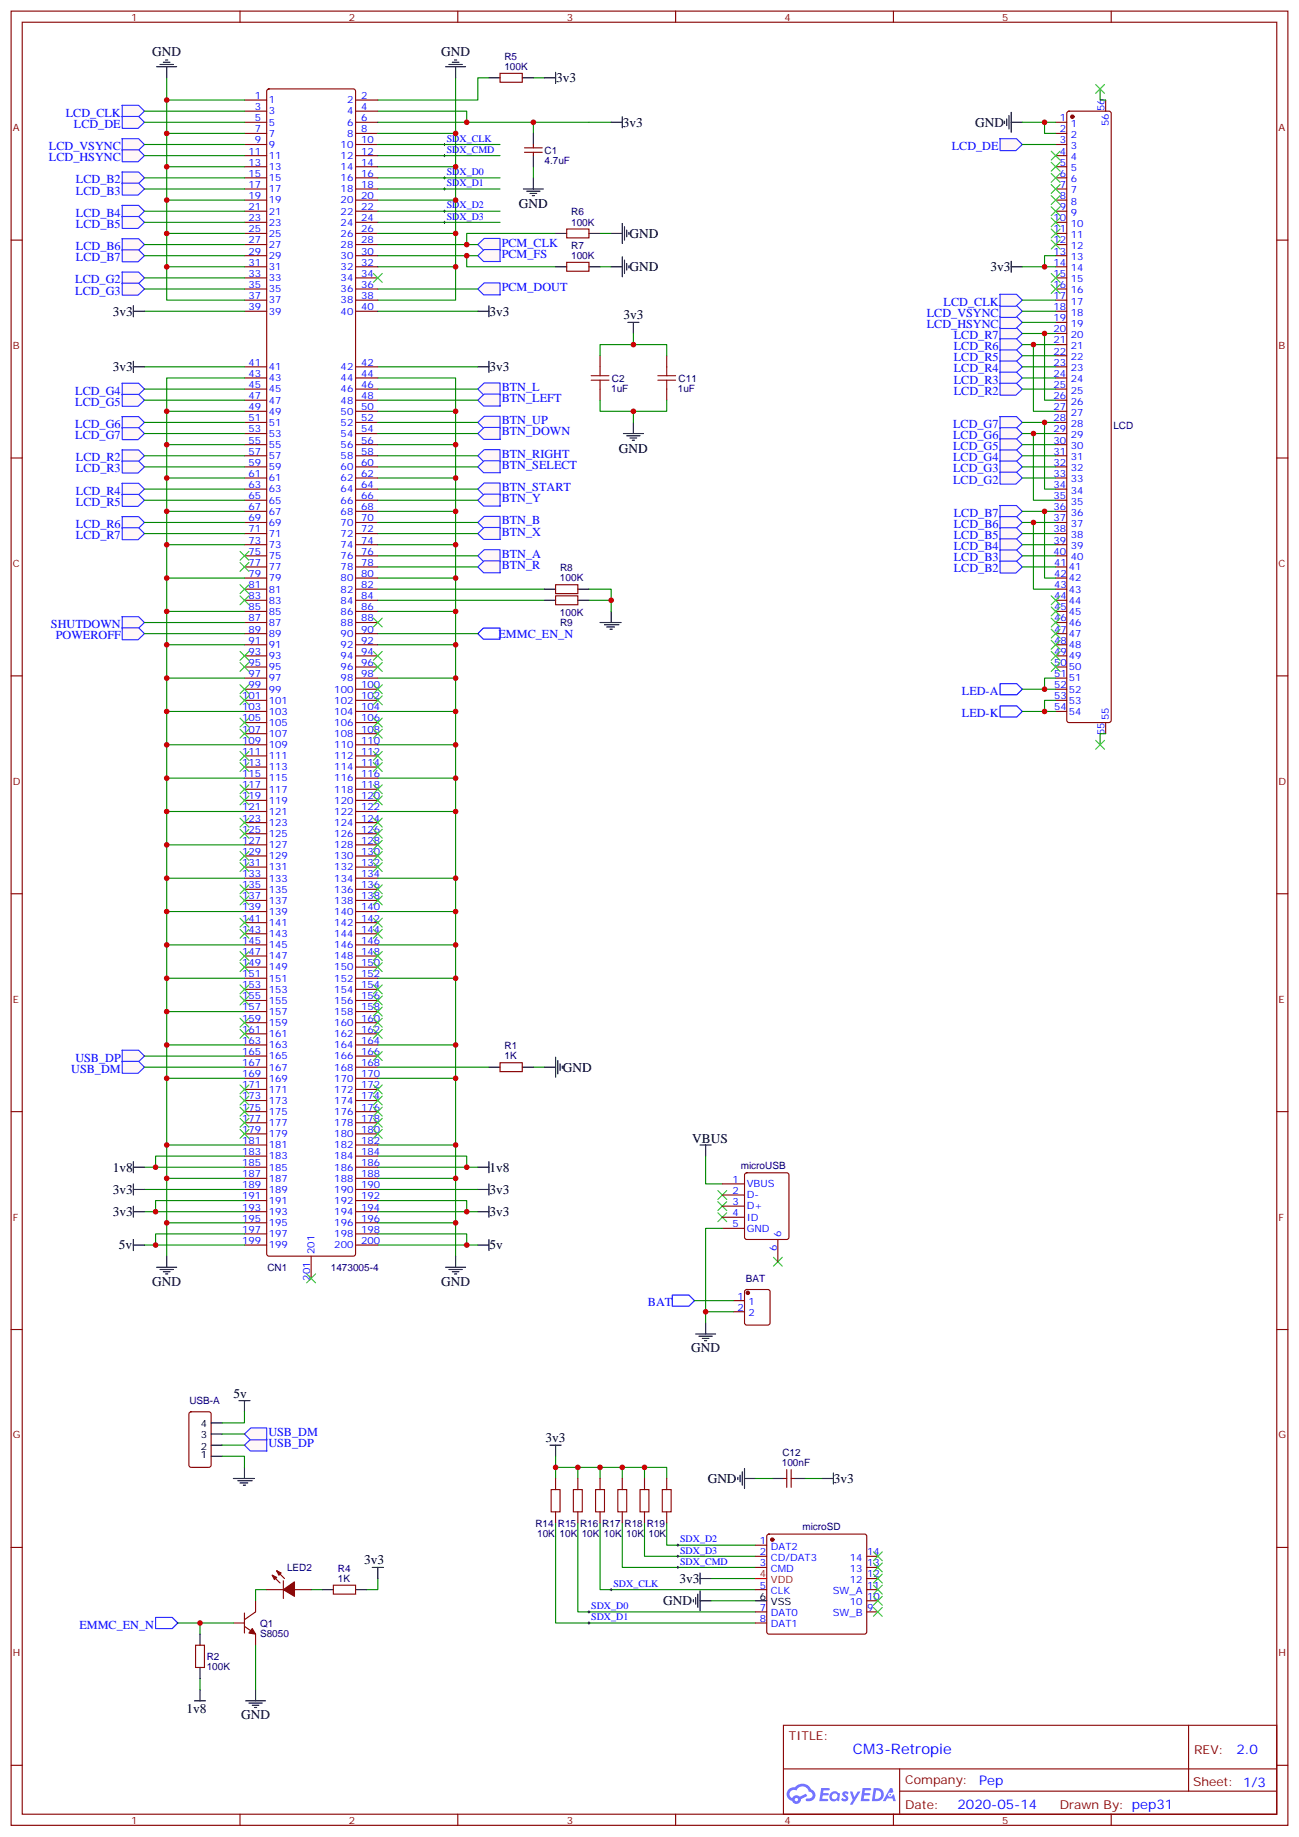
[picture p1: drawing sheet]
<svg xmlns="http://www.w3.org/2000/svg" width="412mm" height="583mm" viewBox="0 0 412 583" stroke-linecap="round" stroke-linejoin="round" font-family="sans-serif">
<defs><g id="words">
<text font-size="4.6" fill="#00f" x="270.8" y="556.5">CM3-Retropie</text>
<g font-size="4.2">
<text x="48.3" y="17.9">GND</text>
<text x="140.1" y="17.9">GND</text>
<text x="176.6" y="26.1">3v3</text>
<text x="197.7" y="40.2">3v3</text>
<text x="309.6" y="40.2">GND</text>
<text x="164.7" y="66.1">GND</text>
<text x="199.8" y="75.5">GND</text>
<text x="199.8" y="86.1">GND</text>
<text x="314.5" y="86.1">3v3</text>
<text x="35.8" y="100.2">3v3</text>
<text x="155.4" y="100.2">3v3</text>
<text x="197.9" y="101.1">3v3</text>
<text x="35.8" y="117.8">3v3</text>
<text x="155.4" y="117.8">3v3</text>
<text x="196.5" y="143.7">GND</text>
<text x="178.7" y="340.1">GND</text>
<text x="219.8" y="362.7">VBUS</text>
<text x="35.8" y="371.8">1v8</text>
<text x="155.4" y="371.8">1v8</text>
<text x="35.8" y="378.9">3v3</text>
<text x="155.4" y="378.9">3v3</text>
<text x="35.8" y="385.9">3v3</text>
<text x="155.4" y="385.9">3v3</text>
<text x="37.7" y="396.5">5v</text>
<text x="155.4" y="396.5">5v</text>
<text x="48.3" y="408.2">GND</text>
<text x="140.1" y="408.2">GND</text>
<text x="219.4" y="429">GND</text>
<text x="74.1" y="443.8">5v</text>
<text x="173.2" y="457.5">3v3</text>
<text x="224.7" y="470.6">GND</text>
<text x="264.8" y="470.6">3v3</text>
<text x="115.6" y="496.3">3v3</text>
<text x="215.7" y="502.4">3v3</text>
<text x="210.6" y="509.4">GND</text>
<text x="59.2" y="543.7">1v8</text>
<text x="76.6" y="545.4">GND</text>
</g>
<g font-size="4.2" fill="#00f">
<text x="392.5" y="556.8">2.0</text>
<text x="310.9" y="566.3">Pep</text>
<text x="304" y="574.1">2020-05-14</text>
</g>
<g font-size="3.9" fill="#00f">
<text x="20.9" y="37">LCD_CLK</text>
<text x="23.5" y="40.6">LCD_DE</text>
<text x="15.5" y="47.6">LCD_VSYNC</text>
<text x="302.1" y="47.6">LCD_DE</text>
<text x="15.5" y="51.2">LCD_HSYNC</text>
<text x="24.1" y="58.2">LCD_B2</text>
<text x="24.1" y="61.7">LCD_B3</text>
<text x="24.1" y="68.8">LCD_B4</text>
<text x="24.1" y="72.3">LCD_B5</text>
<text x="24.1" y="79.4">LCD_B6</text>
<text x="24.1" y="82.9">LCD_B7</text>
<text x="159.3" y="78.2">PCM_CLK</text>
<text x="159.3" y="81.8">PCM_FS</text>
<text x="23.9" y="90">LCD_G2</text>
<text x="23.9" y="93.5">LCD_G3</text>
<text x="159.3" y="92.3">PCM_DOUT</text>
<text x="294.2" y="100.5">LCD_VSYNC</text>
<text x="299.6" y="97">LCD_CLK</text>
<text x="294.2" y="104.1">LCD_HSYNC</text>
<text x="302.8" y="107.6">LCD_R7</text>
<text x="302.8" y="111.1">LCD_R6</text>
<text x="302.8" y="114.7">LCD_R5</text>
<text x="302.8" y="118.2">LCD_R4</text>
<text x="23.9" y="125.2">LCD_G4</text>
<text x="159.3" y="124.1">BTN_L</text>
<text x="302.8" y="121.7">LCD_R3</text>
<text x="302.8" y="125.2">LCD_R2</text>
<text x="23.9" y="128.8">LCD_G5</text>
<text x="159.3" y="127.6">BTN_LEFT</text>
<text x="23.9" y="135.8">LCD_G6</text>
<text x="159.3" y="134.7">BTN_UP</text>
<text x="302.6" y="135.8">LCD_G7</text>
<text x="23.9" y="139.3">LCD_G7</text>
<text x="159.3" y="138.2">BTN_DOWN</text>
<text x="302.6" y="139.3">LCD_G6</text>
<text x="302.6" y="142.9">LCD_G5</text>
<text x="24.1" y="146.4">LCD_R2</text>
<text x="24.1" y="149.9">LCD_R3</text>
<text x="159.3" y="145.3">BTN_RIGHT</text>
<text x="159.3" y="148.8">BTN_SELECT</text>
<text x="302.6" y="146.4">LCD_G4</text>
<text x="302.6" y="149.9">LCD_G3</text>
<text x="159.3" y="155.8">BTN_START</text>
<text x="302.6" y="153.5">LCD_G2</text>
<text x="24.1" y="157">LCD_R4</text>
<text x="24.1" y="160.5">LCD_R5</text>
<text x="159.3" y="159.4">BTN_Y</text>
<text x="24.1" y="167.6">LCD_R6</text>
<text x="159.3" y="166.4">BTN_B</text>
<text x="302.8" y="164">LCD_B7</text>
<text x="302.8" y="167.6">LCD_B6</text>
<text x="24.1" y="171.1">LCD_R7</text>
<text x="159.3" y="170">BTN_X</text>
<text x="302.8" y="171.1">LCD_B5</text>
<text x="159.3" y="177">BTN_A</text>
<text x="302.8" y="174.6">LCD_B4</text>
<text x="302.8" y="178.2">LCD_B3</text>
<text x="159.3" y="180.5">BTN_R</text>
<text x="302.8" y="181.7">LCD_B2</text>
<text x="16.2" y="199.3">SHUTDOWN</text>
<text x="17.7" y="202.8">POWEROFF</text>
<text x="158.3" y="202.3">EMMC_EN_N</text>
<text x="305.4" y="220.5">LED-A</text>
<text x="305.4" y="227.5">LED-K</text>
<text x="22.6" y="340.4">USB_DM</text>
<text x="23.9" y="336.9">USB_DP</text>
<text x="205.7" y="414.5">BAT</text>
<text x="85.2" y="455.7">USB_DM</text>
<text x="85.2" y="459.2">USB_DP</text>
<text x="25.2" y="516.8">EMMC_EN_N</text>
</g>
<g font-size="3.9" fill="#800">
<text x="250.5" y="552.1">TITLE:</text>
<text x="379.1" y="556.8">REV:</text>
<text x="287.4" y="566.3">Company:</text>
<text x="378.7" y="566.9">Sheet: 1/3</text>
<text x="287.4" y="574">Date:</text>
<text x="336.4" y="574.1">Drawn By: pep31</text>
</g>
<g font-size="3.2" fill="#800">
<text x="41.6" y="6.5">1</text>
<text x="110.8" y="6.5">2</text>
<text x="179.9" y="6.5">3</text>
<text x="249.1" y="6.5">4</text>
<text x="318.2" y="6.5">5</text>
<text x="4.1" y="41.6">A</text>
<text x="405.9" y="41.6">A</text>
<text x="4.1" y="110.8">B</text>
<text x="405.9" y="110.8">B</text>
<text x="4.1" y="179.9">C</text>
<text x="405.9" y="179.9">C</text>
<text x="4.1" y="249.1">D</text>
<text x="405.9" y="249.1">D</text>
<text x="4.1" y="318.2">E</text>
<text x="405.9" y="318.2">E</text>
<text x="4.1" y="387.3">F</text>
<text x="405.9" y="387.3">F</text>
<text x="4.1" y="456.5">G</text>
<text x="405.9" y="456.5">G</text>
<text x="4.1" y="525.6">H</text>
<text x="405.9" y="525.6">H</text>
<text x="41.6" y="578.7">1</text>
<text x="110.8" y="578.7">2</text>
<text x="179.9" y="578.7">3</text>
<text x="249.1" y="578.7">4</text>
<text x="318.2" y="578.7">5</text>
</g>
<g font-size="3.2" fill="#000080">
<text x="160.1" y="22.2">100K</text>
<text x="160.1" y="19">R5</text>
<text x="172.9" y="51.9">4.7uF</text>
<text x="172.9" y="48.8">C1</text>
<text x="181.3" y="71.6">100K</text>
<text x="181.3" y="68.4">R6</text>
<text x="181.3" y="82.2">100K</text>
<text x="181.3" y="79">R7</text>
<text x="194" y="124.3">1uF</text>
<text x="194.3" y="121.1">C2</text>
<text x="215.2" y="124.3">1uF</text>
<text x="215.4" y="121.1">C11</text>
<text x="353.5" y="136.3">LCD</text>
<text x="177.8" y="184.5">100K</text>
<text x="177.8" y="181.3">R8</text>
<text x="177.8" y="195.4">100K</text>
<text x="177.8" y="198.6">R9</text>
<text x="160.2" y="333">R1</text>
<text x="160.2" y="336.2">1K</text>
<text x="235.1" y="371.1">microUSB</text>
<text x="84.9" y="403.3">CN1</text>
<text x="105" y="403.3">1473005-4</text>
<text x="236.8" y="406.8">BAT</text>
<text x="60.1" y="445.6">USB-A</text>
<text x="248.2" y="465.3">100nF</text>
<text x="248.4" y="462.1">C12</text>
<text x="170" y="484.5">R14</text>
<text x="177.1" y="484.5">R15</text>
<text x="184.2" y="484.5">R16</text>
<text x="191.2" y="484.5">R17</text>
<text x="198.3" y="484.5">R18</text>
<text x="205.3" y="484.5">R19</text>
<text x="254.7" y="485.7">microSD</text>
<text x="170.5" y="487.7">10K</text>
<text x="177.6" y="487.7">10K</text>
<text x="184.7" y="487.7">10K</text>
<text x="191.8" y="487.7">10K</text>
<text x="198.8" y="487.7">10K</text>
<text x="205.9" y="487.7">10K</text>
<text x="91.1" y="498.6">LED2</text>
<text x="107.3" y="502">1K</text>
<text x="107.3" y="498.9">R4</text>
<text x="82.5" y="519.4">S8050</text>
<text x="82.6" y="516.2">Q1</text>
<text x="65.6" y="526.8">R2</text>
<text x="65.6" y="530">100K</text>
</g>
<g font-size="3.2" fill="#00f">
<text x="80.9" y="34.9">3</text>
<text x="80.9" y="31.4">1</text>
<text x="85.4" y="32.8">1</text>
<text x="110.2" y="32.8">2</text>
<text x="114.7" y="34.9">4</text>
<text x="114.7" y="31.4">2</text>
<text x="350.7" y="35.3" transform="rotate(-90 350.7 35.3)">56</text>
<text x="80.9" y="42">7</text>
<text x="80.9" y="38.5">5</text>
<text x="85.4" y="39.9">5</text>
<text x="85.4" y="36.3">3</text>
<text x="110.2" y="39.9">6</text>
<text x="110.2" y="36.3">4</text>
<text x="114.7" y="42">8</text>
<text x="114.7" y="38.5">6</text>
<text x="336.5" y="38.5">1</text>
<text x="336.5" y="42">2</text>
<text x="340" y="40.2">1</text>
<text x="352.1" y="40" transform="rotate(-90 352.1 40)">56</text>
<text x="80.9" y="45.5">9</text>
<text x="85.4" y="46.9">9</text>
<text x="85.4" y="43.4">7</text>
<text x="108.2" y="46.9">10</text>
<text x="110.2" y="43.4">8</text>
<text x="114.7" y="45.5">10</text>
<text x="141.8" y="45">SDX_CLK</text>
<text x="336.5" y="45.5">3</text>
<text x="340" y="43.7">2</text>
<text x="340" y="47.3">3</text>
<text x="78.9" y="52.6">13</text>
<text x="78.9" y="49">11</text>
<text x="85.4" y="54">13</text>
<text x="85.4" y="50.4">11</text>
<text x="108.2" y="54">14</text>
<text x="108.2" y="50.4">12</text>
<text x="114.7" y="52.6">14</text>
<text x="114.7" y="49">12</text>
<text x="141.8" y="48.5">SDX_CMD</text>
<text x="336.5" y="49">4</text>
<text x="336.5" y="52.6">5</text>
<text x="340" y="50.8">4</text>
<text x="78.9" y="59.6">17</text>
<text x="78.9" y="56.1">15</text>
<text x="85.4" y="57.5">15</text>
<text x="108.2" y="57.5">16</text>
<text x="114.7" y="59.6">18</text>
<text x="114.7" y="56.1">16</text>
<text x="141.8" y="55.6">SDX_D0</text>
<text x="141.8" y="59.1">SDX_D1</text>
<text x="336.5" y="56.1">6</text>
<text x="336.5" y="59.6">7</text>
<text x="340" y="54.3">5</text>
<text x="340" y="57.9">6</text>
<text x="78.9" y="63.1">19</text>
<text x="85.4" y="64.6">19</text>
<text x="85.4" y="61">17</text>
<text x="108.2" y="64.6">20</text>
<text x="108.2" y="61">18</text>
<text x="114.7" y="63.1">20</text>
<text x="336.5" y="63.1">8</text>
<text x="340" y="61.4">7</text>
<text x="340" y="64.9">8</text>
<text x="78.9" y="70.2">23</text>
<text x="78.9" y="66.7">21</text>
<text x="85.4" y="71.6">23</text>
<text x="85.4" y="68.1">21</text>
<text x="108.2" y="71.6">24</text>
<text x="108.2" y="68.1">22</text>
<text x="114.7" y="70.2">24</text>
<text x="114.7" y="66.7">22</text>
<text x="141.8" y="66.1">SDX_D2</text>
<text x="141.8" y="69.7">SDX_D3</text>
<text x="334.5" y="70.2">10</text>
<text x="336.5" y="66.7">9</text>
<text x="340" y="68.4">9</text>
<text x="340" y="72">10</text>
<text x="78.9" y="77.3">27</text>
<text x="78.9" y="73.7">25</text>
<text x="85.4" y="75.1">25</text>
<text x="108.2" y="75.1">26</text>
<text x="114.7" y="77.3">28</text>
<text x="114.7" y="73.7">26</text>
<text x="334.5" y="73.7">11</text>
<text x="334.5" y="77.3">12</text>
<text x="340" y="75.5">11</text>
<text x="78.9" y="80.8">29</text>
<text x="85.4" y="82.2">29</text>
<text x="85.4" y="78.7">27</text>
<text x="108.2" y="82.2">30</text>
<text x="108.2" y="78.7">28</text>
<text x="114.7" y="80.8">30</text>
<text x="334.5" y="80.8">13</text>
<text x="340" y="79">12</text>
<text x="340" y="82.5">13</text>
<text x="78.9" y="87.8">33</text>
<text x="78.9" y="84.3">31</text>
<text x="85.4" y="89.3">33</text>
<text x="85.4" y="85.7">31</text>
<text x="108.2" y="89.3">34</text>
<text x="108.2" y="85.7">32</text>
<text x="114.7" y="87.8">34</text>
<text x="114.7" y="84.3">32</text>
<text x="334.5" y="84.3">14</text>
<text x="334.5" y="87.8">15</text>
<text x="340" y="86.1">14</text>
<text x="340" y="89.6">15</text>
<text x="78.9" y="94.9">37</text>
<text x="78.9" y="91.4">35</text>
<text x="85.4" y="92.8">35</text>
<text x="108.2" y="92.8">36</text>
<text x="114.7" y="94.9">38</text>
<text x="114.7" y="91.4">36</text>
<text x="334.5" y="91.4">16</text>
<text x="334.5" y="94.9">17</text>
<text x="340" y="93.1">16</text>
<text x="78.9" y="98.4">39</text>
<text x="85.4" y="99.8">39</text>
<text x="85.4" y="96.3">37</text>
<text x="108.2" y="99.8">40</text>
<text x="108.2" y="96.3">38</text>
<text x="114.7" y="98.4">40</text>
<text x="334.5" y="98.4">18</text>
<text x="334.5" y="102">19</text>
<text x="340" y="96.7">17</text>
<text x="340" y="100.2">18</text>
<text x="334.5" y="105.5">20</text>
<text x="340" y="103.7">19</text>
<text x="340" y="107.2">20</text>
<text x="334.5" y="109">21</text>
<text x="334.5" y="112.5">22</text>
<text x="340" y="110.8">21</text>
<text x="78.9" y="119.6">43</text>
<text x="78.9" y="116.1">41</text>
<text x="85.4" y="117.5">41</text>
<text x="108.2" y="117.5">42</text>
<text x="114.7" y="119.6">44</text>
<text x="114.7" y="116.1">42</text>
<text x="334.5" y="116.1">23</text>
<text x="334.5" y="119.6">24</text>
<text x="340" y="114.3">22</text>
<text x="340" y="117.8">23</text>
<text x="78.9" y="123.1">45</text>
<text x="85.4" y="124.5">45</text>
<text x="85.4" y="121">43</text>
<text x="108.2" y="124.5">46</text>
<text x="108.2" y="121">44</text>
<text x="114.7" y="123.1">46</text>
<text x="334.5" y="123.1">25</text>
<text x="340" y="121.4">24</text>
<text x="340" y="124.9">25</text>
<text x="78.9" y="130.2">49</text>
<text x="78.9" y="126.6">47</text>
<text x="85.4" y="131.6">49</text>
<text x="85.4" y="128.1">47</text>
<text x="108.2" y="131.6">50</text>
<text x="108.2" y="128.1">48</text>
<text x="114.7" y="130.2">50</text>
<text x="114.7" y="126.6">48</text>
<text x="334.5" y="126.6">26</text>
<text x="334.5" y="130.2">27</text>
<text x="340" y="128.4">26</text>
<text x="340" y="131.9">27</text>
<text x="78.9" y="137.2">53</text>
<text x="78.9" y="133.7">51</text>
<text x="85.4" y="135.1">51</text>
<text x="108.2" y="135.1">52</text>
<text x="114.7" y="137.2">54</text>
<text x="114.7" y="133.7">52</text>
<text x="334.5" y="133.7">28</text>
<text x="334.5" y="137.2">29</text>
<text x="340" y="135.5">28</text>
<text x="78.9" y="140.8">55</text>
<text x="85.4" y="142.2">55</text>
<text x="85.4" y="138.6">53</text>
<text x="108.2" y="142.2">56</text>
<text x="108.2" y="138.6">54</text>
<text x="114.7" y="140.8">56</text>
<text x="334.5" y="140.8">30</text>
<text x="340" y="139">29</text>
<text x="340" y="142.5">30</text>
<text x="78.9" y="147.8">59</text>
<text x="78.9" y="144.3">57</text>
<text x="85.4" y="149.2">59</text>
<text x="85.4" y="145.7">57</text>
<text x="108.2" y="149.2">60</text>
<text x="108.2" y="145.7">58</text>
<text x="114.7" y="147.8">60</text>
<text x="114.7" y="144.3">58</text>
<text x="334.5" y="144.3">31</text>
<text x="334.5" y="147.8">32</text>
<text x="340" y="146">31</text>
<text x="340" y="149.6">32</text>
<text x="78.9" y="154.9">63</text>
<text x="78.9" y="151.3">61</text>
<text x="85.4" y="152.8">61</text>
<text x="108.2" y="152.8">62</text>
<text x="114.7" y="154.9">64</text>
<text x="114.7" y="151.3">62</text>
<text x="334.5" y="151.3">33</text>
<text x="334.5" y="154.9">34</text>
<text x="340" y="153.1">33</text>
<text x="78.9" y="161.9">67</text>
<text x="78.9" y="158.4">65</text>
<text x="85.4" y="159.8">65</text>
<text x="85.4" y="156.3">63</text>
<text x="108.2" y="159.8">66</text>
<text x="108.2" y="156.3">64</text>
<text x="114.7" y="161.9">68</text>
<text x="114.7" y="158.4">66</text>
<text x="334.5" y="158.4">35</text>
<text x="334.5" y="161.9">36</text>
<text x="340" y="156.6">34</text>
<text x="340" y="160.2">35</text>
<text x="78.9" y="165.5">69</text>
<text x="85.4" y="166.9">69</text>
<text x="85.4" y="163.3">67</text>
<text x="108.2" y="166.9">70</text>
<text x="108.2" y="163.3">68</text>
<text x="114.7" y="165.5">70</text>
<text x="334.5" y="165.5">37</text>
<text x="340" y="163.7">36</text>
<text x="340" y="167.2">37</text>
<text x="78.9" y="172.5">73</text>
<text x="78.9" y="169">71</text>
<text x="85.4" y="173.9">73</text>
<text x="85.4" y="170.4">71</text>
<text x="108.2" y="173.9">74</text>
<text x="108.2" y="170.4">72</text>
<text x="114.7" y="172.5">74</text>
<text x="114.7" y="169">72</text>
<text x="334.5" y="169">38</text>
<text x="334.5" y="172.5">39</text>
<text x="340" y="170.7">38</text>
<text x="78.9" y="179.6">77</text>
<text x="78.9" y="176">75</text>
<text x="85.4" y="177.4">75</text>
<text x="108.2" y="177.4">76</text>
<text x="114.7" y="179.6">78</text>
<text x="114.7" y="176">76</text>
<text x="334.5" y="176">40</text>
<text x="334.6" y="179.6">41</text>
<text x="340" y="174.3">39</text>
<text x="340" y="177.8">40</text>
<text x="78.9" y="183.1">79</text>
<text x="85.4" y="184.5">79</text>
<text x="85.4" y="181">77</text>
<text x="108.2" y="184.5">80</text>
<text x="108.2" y="181">78</text>
<text x="114.7" y="183.1">80</text>
<text x="334.6" y="183.1">42</text>
<text x="339.4" y="181">41</text>
<text x="339.4" y="184.5">42</text>
<text x="78.9" y="190.1">83</text>
<text x="78.9" y="186.6">81</text>
<text x="85.4" y="191.6">83</text>
<text x="85.4" y="188">81</text>
<text x="108.2" y="191.6">84</text>
<text x="108.2" y="188">82</text>
<text x="114.7" y="190.1">84</text>
<text x="114.7" y="186.6">82</text>
<text x="334.6" y="186.6">43</text>
<text x="334.6" y="190.1">44</text>
<text x="339.4" y="188">43</text>
<text x="339.4" y="191.6">44</text>
<text x="78.9" y="197.2">87</text>
<text x="78.9" y="193.7">85</text>
<text x="85.4" y="195.1">85</text>
<text x="108.2" y="195.1">86</text>
<text x="114.7" y="197.2">88</text>
<text x="114.7" y="193.7">86</text>
<text x="334.6" y="193.7">45</text>
<text x="334.6" y="197.2">46</text>
<text x="339.4" y="195.1">45</text>
<text x="78.9" y="200.7">89</text>
<text x="85.4" y="202.1">89</text>
<text x="85.4" y="198.6">87</text>
<text x="108.2" y="202.1">90</text>
<text x="108.2" y="198.6">88</text>
<text x="114.7" y="200.7">90</text>
<text x="334.6" y="200.7">47</text>
<text x="339.4" y="198.6">46</text>
<text x="339.4" y="202.1">47</text>
<text x="78.9" y="207.8">93</text>
<text x="78.9" y="204.3">91</text>
<text x="85.4" y="209.2">93</text>
<text x="85.4" y="205.7">91</text>
<text x="108.2" y="209.2">94</text>
<text x="108.2" y="205.7">92</text>
<text x="114.7" y="207.8">94</text>
<text x="114.7" y="204.3">92</text>
<text x="334.6" y="204.3">48</text>
<text x="334.6" y="207.8">49</text>
<text x="339.4" y="205.7">48</text>
<text x="339.4" y="209.2">49</text>
<text x="78.9" y="214.8">97</text>
<text x="78.9" y="211.3">95</text>
<text x="85.4" y="212.7">95</text>
<text x="108.2" y="212.7">96</text>
<text x="114.7" y="214.8">98</text>
<text x="114.7" y="211.3">96</text>
<text x="334.6" y="211.3">50</text>
<text x="334.6" y="214.8">51</text>
<text x="339.4" y="212.7">50</text>
<text x="76.9" y="221.9">101</text>
<text x="78.9" y="218.4">99</text>
<text x="85.4" y="219.8">99</text>
<text x="85.4" y="216.3">97</text>
<text x="106.1" y="219.8">100</text>
<text x="108.2" y="216.3">98</text>
<text x="114.7" y="221.9">102</text>
<text x="114.7" y="218.4">100</text>
<text x="334.6" y="218.4">52</text>
<text x="334.6" y="221.9">53</text>
<text x="339.4" y="216.3">51</text>
<text x="339.4" y="219.8">52</text>
<text x="76.9" y="225.4">103</text>
<text x="85.4" y="226.8">103</text>
<text x="85.4" y="223.3">101</text>
<text x="106.1" y="226.8">104</text>
<text x="106.1" y="223.3">102</text>
<text x="114.7" y="225.4">104</text>
<text x="334.6" y="225.4">54</text>
<text x="339.4" y="223.3">53</text>
<text x="339.4" y="226.8">54</text>
<text x="76.9" y="232.5">107</text>
<text x="76.9" y="229">105</text>
<text x="85.4" y="233.9">107</text>
<text x="85.4" y="230.4">105</text>
<text x="106.1" y="233.9">108</text>
<text x="106.1" y="230.4">106</text>
<text x="114.7" y="232.5">108</text>
<text x="114.7" y="229">106</text>
<text x="350.7" y="233.3" transform="rotate(-90 350.7 233.3)">55</text>
<text x="352.1" y="228.6" transform="rotate(-90 352.1 228.6)">55</text>
<text x="76.9" y="239.5">111</text>
<text x="76.9" y="236">109</text>
<text x="85.4" y="237.4">109</text>
<text x="106.1" y="237.4">110</text>
<text x="114.7" y="239.5">112</text>
<text x="114.7" y="236">110</text>
<text x="76.9" y="243.1">113</text>
<text x="85.4" y="244.5">113</text>
<text x="85.4" y="240.9">111</text>
<text x="106.1" y="244.5">114</text>
<text x="106.1" y="240.9">112</text>
<text x="114.7" y="243.1">114</text>
<text x="76.9" y="250.1">117</text>
<text x="76.9" y="246.6">115</text>
<text x="85.4" y="251.5">117</text>
<text x="85.4" y="248">115</text>
<text x="106.1" y="251.5">118</text>
<text x="106.1" y="248">116</text>
<text x="114.7" y="250.1">118</text>
<text x="114.7" y="246.6">116</text>
<text x="76.9" y="257.2">121</text>
<text x="76.9" y="253.6">119</text>
<text x="85.4" y="255.1">119</text>
<text x="106.1" y="255.1">120</text>
<text x="114.7" y="257.2">122</text>
<text x="114.7" y="253.6">120</text>
<text x="76.9" y="260.7">123</text>
<text x="85.4" y="262.1">123</text>
<text x="85.4" y="258.6">121</text>
<text x="106.1" y="262.1">124</text>
<text x="106.1" y="258.6">122</text>
<text x="114.7" y="260.7">124</text>
<text x="76.9" y="267.8">127</text>
<text x="76.9" y="264.2">125</text>
<text x="85.4" y="269.2">127</text>
<text x="85.4" y="265.6">125</text>
<text x="106.1" y="269.2">128</text>
<text x="106.1" y="265.6">126</text>
<text x="114.7" y="267.8">128</text>
<text x="114.7" y="264.2">126</text>
<text x="76.9" y="274.8">131</text>
<text x="76.9" y="271.3">129</text>
<text x="85.4" y="272.7">129</text>
<text x="106.1" y="272.7">130</text>
<text x="114.7" y="274.8">132</text>
<text x="114.7" y="271.3">130</text>
<text x="76.9" y="281.9">135</text>
<text x="76.9" y="278.3">133</text>
<text x="85.4" y="279.8">133</text>
<text x="85.4" y="276.2">131</text>
<text x="106.1" y="279.8">134</text>
<text x="106.1" y="276.2">132</text>
<text x="114.7" y="281.9">136</text>
<text x="114.7" y="278.3">134</text>
<text x="76.9" y="285.4">137</text>
<text x="85.4" y="286.8">137</text>
<text x="85.4" y="283.3">135</text>
<text x="106.1" y="286.8">138</text>
<text x="106.1" y="283.3">136</text>
<text x="114.7" y="285.4">138</text>
<text x="76.9" y="292.5">141</text>
<text x="76.9" y="288.9">139</text>
<text x="85.4" y="293.9">141</text>
<text x="85.4" y="290.3">139</text>
<text x="106.1" y="293.9">142</text>
<text x="106.1" y="290.3">140</text>
<text x="114.7" y="292.5">142</text>
<text x="114.7" y="288.9">140</text>
<text x="76.9" y="299.5">145</text>
<text x="76.9" y="296">143</text>
<text x="85.4" y="297.4">143</text>
<text x="106.1" y="297.4">144</text>
<text x="114.7" y="299.5">146</text>
<text x="114.7" y="296">144</text>
<text x="76.9" y="303">147</text>
<text x="85.4" y="304.4">147</text>
<text x="85.4" y="300.9">145</text>
<text x="106.1" y="304.4">148</text>
<text x="106.1" y="300.9">146</text>
<text x="114.7" y="303">148</text>
<text x="76.9" y="310.1">151</text>
<text x="76.9" y="306.6">149</text>
<text x="85.4" y="311.5">151</text>
<text x="85.4" y="308">149</text>
<text x="106.1" y="311.5">152</text>
<text x="106.1" y="308">150</text>
<text x="114.7" y="310.1">152</text>
<text x="114.7" y="306.6">150</text>
<text x="76.9" y="317.1">155</text>
<text x="76.9" y="313.6">153</text>
<text x="85.4" y="315">153</text>
<text x="106.1" y="315">154</text>
<text x="114.7" y="317.1">156</text>
<text x="114.7" y="313.6">154</text>
<text x="76.9" y="320.7">157</text>
<text x="85.4" y="322.1">157</text>
<text x="85.4" y="318.6">155</text>
<text x="106.1" y="322.1">158</text>
<text x="106.1" y="318.6">156</text>
<text x="114.7" y="320.7">158</text>
<text x="76.9" y="327.7">161</text>
<text x="76.9" y="324.2">159</text>
<text x="85.4" y="329.1">161</text>
<text x="85.4" y="325.6">159</text>
<text x="106.1" y="329.1">162</text>
<text x="106.1" y="325.6">160</text>
<text x="114.7" y="327.7">162</text>
<text x="114.7" y="324.2">160</text>
<text x="76.9" y="334.8">165</text>
<text x="76.9" y="331.3">163</text>
<text x="85.4" y="332.7">163</text>
<text x="106.1" y="332.7">164</text>
<text x="114.7" y="334.8">166</text>
<text x="114.7" y="331.3">164</text>
<text x="76.9" y="341.8">169</text>
<text x="76.9" y="338.3">167</text>
<text x="85.4" y="339.7">167</text>
<text x="85.4" y="336.2">165</text>
<text x="106.1" y="339.7">168</text>
<text x="106.1" y="336.2">166</text>
<text x="114.7" y="341.8">170</text>
<text x="114.7" y="338.3">168</text>
<text x="76.9" y="345.4">171</text>
<text x="85.4" y="346.8">171</text>
<text x="85.4" y="343.3">169</text>
<text x="106.1" y="346.8">172</text>
<text x="106.1" y="343.3">170</text>
<text x="114.7" y="345.4">172</text>
<text x="76.9" y="352.4">175</text>
<text x="76.9" y="348.9">173</text>
<text x="85.4" y="353.8">175</text>
<text x="85.4" y="350.3">173</text>
<text x="106.1" y="353.8">176</text>
<text x="106.1" y="350.3">174</text>
<text x="114.7" y="352.4">176</text>
<text x="114.7" y="348.9">174</text>
<text x="76.9" y="359.5">179</text>
<text x="76.9" y="356">177</text>
<text x="85.4" y="357.4">177</text>
<text x="106.1" y="357.4">178</text>
<text x="114.7" y="359.5">180</text>
<text x="114.7" y="356">178</text>
<text x="76.9" y="363">181</text>
<text x="85.4" y="364.4">181</text>
<text x="85.4" y="360.9">179</text>
<text x="106.1" y="364.4">182</text>
<text x="106.1" y="360.9">180</text>
<text x="114.7" y="363">182</text>
<text x="76.9" y="370.1">185</text>
<text x="76.9" y="366.5">183</text>
<text x="85.4" y="371.5">185</text>
<text x="85.4" y="367.9">183</text>
<text x="106.1" y="371.5">186</text>
<text x="106.1" y="367.9">184</text>
<text x="114.7" y="370.1">186</text>
<text x="114.7" y="366.5">184</text>
<text x="76.9" y="377.1">189</text>
<text x="76.9" y="373.6">187</text>
<text x="85.4" y="375">187</text>
<text x="106.1" y="375">188</text>
<text x="114.7" y="377.1">190</text>
<text x="114.7" y="373.6">188</text>
<text x="232.6" y="375.4">1</text>
<text x="237.1" y="376.8">VBUS</text>
<text x="76.9" y="380.6">191</text>
<text x="85.4" y="382.1">191</text>
<text x="85.4" y="378.5">189</text>
<text x="106.1" y="382.1">192</text>
<text x="106.1" y="378.5">190</text>
<text x="114.7" y="380.6">192</text>
<text x="232.6" y="378.9">2</text>
<text x="232.6" y="382.4">3</text>
<text x="237.1" y="380.3">D-</text>
<text x="237.1" y="383.8">D+</text>
<text x="76.9" y="387.7">195</text>
<text x="76.9" y="384.2">193</text>
<text x="85.4" y="389.1">195</text>
<text x="85.4" y="385.6">193</text>
<text x="106.1" y="389.1">196</text>
<text x="106.1" y="385.6">194</text>
<text x="114.7" y="387.7">196</text>
<text x="114.7" y="384.2">194</text>
<text x="232.6" y="385.9">4</text>
<text x="232.6" y="389.5">5</text>
<text x="237.1" y="387.3">ID</text>
<text x="76.9" y="394.8">199</text>
<text x="76.9" y="391.2">197</text>
<text x="85.4" y="392.6">197</text>
<text x="106.1" y="392.6">198</text>
<text x="114.7" y="394.8">200</text>
<text x="114.7" y="391.2">198</text>
<text x="237.1" y="390.9">GND</text>
<text x="248" y="392.6" transform="rotate(-90 248 392.6)">6</text>
<text x="85.4" y="396.2">199</text>
<text x="99.8" y="397.9" transform="rotate(-90 99.8 397.9)">201</text>
<text x="106.1" y="396.2">200</text>
<text x="246.6" y="397.1" transform="rotate(-90 246.6 397.1)">6</text>
<text x="98.4" y="406.4" transform="rotate(-90 98.4 406.4)">201</text>
<text x="234.2" y="412.4">1</text>
<text x="234.2" y="415.9">2</text>
<text x="237.7" y="414.2">1</text>
<text x="237.7" y="417.7">2</text>
<text x="215.9" y="489.5">SDX_D2</text>
<text x="241.2" y="490">1</text>
<text x="244.7" y="491.8">DAT2</text>
<text x="215.9" y="493">SDX_D3</text>
<text x="215.9" y="496.5">SDX_CMD</text>
<text x="241.2" y="493.5">2</text>
<text x="241.2" y="497.1">3</text>
<text x="244.7" y="495.3">CD/DAT3</text>
<text x="269.8" y="495.3">14</text>
<text x="275.3" y="497.1">13</text>
<text x="275.3" y="493.5">14</text>
<text x="194.7" y="503.6">SDX_CLK</text>
<text x="244.7" y="498.8">CMD</text>
<text x="269.8" y="502.4">12</text>
<text x="269.8" y="498.8">13</text>
<text x="275.3" y="500.6">12</text>
<text x="241.2" y="504.1">5</text>
<text x="244.7" y="505.9">CLK</text>
<text x="264.4" y="505.9">SW_A</text>
<text x="269.8" y="509.4">10</text>
<text x="275.3" y="507.6">10</text>
<text x="275.3" y="504.1">11</text>
<text x="187.7" y="510.6">SDX_D0</text>
<text x="187.7" y="514.2">SDX_D1</text>
<text x="241.2" y="511.2">7</text>
<text x="241.2" y="514.7">8</text>
<text x="244.7" y="512.9">DAT0</text>
<text x="264.4" y="512.9">SW_B</text>
<text x="275.3" y="511.2">9</text>
<text x="244.7" y="516.5">DAT1</text>
</g>
<g font-size="3.2">
<text x="63.7" y="453">4</text>
<text x="63.7" y="460">2</text>
<text x="63.7" y="456.5">3</text>
<text x="63.7" y="462.8">1</text>
<text x="241.2" y="507.6">6</text>
<text x="244.7" y="509.4">VSS</text>
</g>
<g font-size="3.2" fill="#f00">
<text x="241.2" y="500.6">4</text>
<text x="244.7" y="502.4">VDD</text>
</g>
</g></defs>
<g fill="none" stroke="#870000" stroke-width=".35">
<path d="M77.6 38.8h7.1M77.6 35.3h7.1M77.6 31.8h7.1M84.9 28.4l.5-.2h26.8l.5 .2 .2 .5v369l-.2 .5-.5 .2h-26.8l-.5-.2-.2-.5v-369zM112.9 38.8h7M112.9 35.3h7M112.9 31.8h7M77.6 60h7.1M77.6 56.4h7.1M77.6 52.9h7.1M77.6 49.4h7.1M77.6 45.9h7.1"/>
<path d="M77.6 42.3h7.1M112.9 60h7M112.9 56.4h7M112.9 52.9h7M112.9 49.4h7M112.9 45.9h7M112.9 42.3h7M77.6 77.6h7.1M77.6 74.1h7.1M77.6 70.6h7.1M77.6 67h7.1M77.6 63.5h7.1"/>
<path d="M112.9 77.6h7M112.9 74.1h7M112.9 70.6h7M112.9 67h7M112.9 63.5h7M77.6 98.8h7.1M77.6 95.2h7.1M77.6 91.7h7.1M77.6 88.2h7.1M77.6 84.7h7.1M77.6 81.1h7.1M112.9 98.8h7"/>
<path d="M112.9 95.2h7M112.9 91.7h7M112.9 88.2h7M112.9 84.7h7M112.9 81.1h7M77.6 119.9h7.1M77.6 116.4h7.1M112.9 119.9h7M112.9 116.4h7M77.6 137.6h7.1M77.6 134.1h7.1M77.6 130.5h7.1"/>
<path d="M77.6 127h7.1M77.6 123.5h7.1M112.9 137.6h7M112.9 134.1h7M112.9 130.5h7M112.9 127h7M112.9 123.5h7M77.6 158.8h7.1M77.6 155.2h7.1M77.6 151.7h7.1M77.6 148.2h7.1M77.6 144.6h7.1"/>
<path d="M77.6 141.1h7.1M112.9 158.8h7M112.9 155.2h7M112.9 151.7h7M112.9 148.2h7M112.9 144.6h7M112.9 141.1h7M77.6 179.9h7.1M77.6 176.4h7.1M77.6 172.9h7.1M77.6 169.3h7.1M77.6 165.8h7.1"/>
<path d="M77.6 162.3h7.1M112.9 179.9h7M112.9 176.4h7M112.9 172.9h7M112.9 169.3h7M112.9 165.8h7M112.9 162.3h7M77.6 197.6h7.1M77.6 194h7.1M77.6 190.5h7.1M77.6 187h7.1M77.6 183.4h7.1"/>
<path d="M112.9 197.6h7M112.9 194h7M112.9 190.5h7M112.9 187h7M112.9 183.4h7M77.6 218.7h7.1M77.6 215.2h7.1M77.6 211.7h7.1M77.6 208.1h7.1M77.6 204.6h7.1M77.6 201.1h7.1M112.9 218.7h7"/>
<path d="M112.9 215.2h7M112.9 211.7h7M112.9 208.1h7M112.9 204.6h7M112.9 201.1h7M77.6 239.9h7.1M77.6 236.4h7.1M77.6 232.8h7.1M77.6 229.3h7.1M77.6 225.8h7.1M77.6 222.2h7.1M112.9 239.9h7"/>
<path d="M112.9 236.4h7M112.9 232.8h7M112.9 229.3h7M112.9 225.8h7M112.9 222.2h7M77.6 257.5h7.1M77.6 254h7.1M77.6 250.5h7.1M77.6 246.9h7.1M77.6 243.4h7.1M112.9 257.5h7M112.9 254h7"/>
<path d="M112.9 250.5h7M112.9 246.9h7M112.9 243.4h7M77.6 278.7h7.1M77.6 275.2h7.1M77.6 271.6h7.1M77.6 268.1h7.1M77.6 264.6h7.1M77.6 261.1h7.1M112.9 278.7h7M112.9 275.2h7M112.9 271.6h7"/>
<path d="M112.9 268.1h7M112.9 264.6h7M112.9 261.1h7M77.6 299.9h7.1M77.6 296.3h7.1M77.6 292.8h7.1M77.6 289.3h7.1M77.6 285.7h7.1M77.6 282.2h7.1M112.9 299.9h7M112.9 296.3h7M112.9 292.8h7"/>
<path d="M112.9 289.3h7M112.9 285.7h7M112.9 282.2h7M77.6 317.5h7.1M77.6 314h7.1M77.6 310.4h7.1M77.6 306.9h7.1M77.6 303.4h7.1M112.9 317.5h7M112.9 314h7M112.9 310.4h7M112.9 306.9h7"/>
<path d="M112.9 303.4h7M77.6 338.7h7.1M77.6 335.1h7.1M77.6 331.6h7.1M77.6 328.1h7.1M77.6 324.6h7.1M77.6 321h7.1M112.9 338.7h7M112.9 335.1h7M112.9 331.6h7M112.9 328.1h7M112.9 324.6h7"/>
<path d="M112.9 321h7M77.6 359.8h7.1M77.6 356.3h7.1M77.6 352.8h7.1M77.6 349.2h7.1M77.6 345.7h7.1M77.6 342.2h7.1M112.9 359.8h7M112.9 356.3h7M112.9 352.8h7M112.9 349.2h7M112.9 345.7h7"/>
<path d="M112.9 342.2h7M77.6 377.5h7.1M77.6 373.9h7.1M77.6 370.4h7.1M77.6 366.9h7.1M77.6 363.4h7.1M112.9 377.5h7M112.9 373.9h7M112.9 370.4h7M112.9 366.9h7M112.9 363.4h7M77.6 395.1h7.1"/>
<path d="M77.6 391.6h7.1M77.6 388.1h7.1M77.6 384.5h7.1M77.6 381h7.1M98.8 398.6v7.1M112.9 395.1h7M112.9 391.6h7M112.9 388.1h7M112.9 384.5h7M112.9 381h7"/>
</g>
<path d="M52.9 24.7v70.5h24.7M52.9 31.8h24.7M52.9 52.9h24.7M52.9 42.3h24.7M52.9 74.1h24.7M52.9 63.5h24.7M52.9 84.7h24.7" fill="none" stroke="#008700" stroke-width=".35"/>
<path d="M38.7 33.4h5.3l1.9 1.9-2.1 1.9h-5z" fill="#fff7f7" stroke="#420aff" stroke-width=".35"/>
<g fill="none" stroke="#008700" stroke-width=".35">
<path d="M45.9 35.3h31.7M144.6 24.7v70.5h-24.7M119.9 74.1h24.7M119.9 84.7h24.7M77.6 119.9h-24.7v278.7M119.9 119.9h24.7v278.7M52.9 130.5h24.7M119.9 130.5h24.7M52.9 141.1h24.7M52.9 151.7h24.7M119.9 141.1h24.7M119.9 151.7h24.7"/>
<path d="M52.9 162.3h24.7M119.9 162.3h24.7M119.9 172.9h24.7M52.9 183.4h24.7M52.9 194h24.7M119.9 183.4h24.7M119.9 194h24.7M52.9 204.6h24.7M52.9 215.2h24.7M119.9 204.6h24.7M119.9 215.2h24.7M52.9 225.8h24.7"/>
<path d="M52.9 236.4h24.7M119.9 225.8h24.7M119.9 236.4h24.7M52.9 246.9h24.7M52.9 257.5h24.7M119.9 246.9h24.7M119.9 257.5h24.7M52.9 268.1h24.7M52.9 278.7h24.7M119.9 278.7h24.7M52.9 289.3h24.7M52.9 299.9h24.7"/>
<path d="M119.9 289.3h24.7M119.9 299.9h24.7M52.9 310.4h24.7M119.9 310.4h24.7M52.9 321h24.7M52.9 331.6h24.7M119.9 331.6h24.7M52.9 342.2h24.7M119.9 342.2h24.7M52.9 363.4h24.7M52.9 373.9h24.7M119.9 363.4h24.7"/>
<path d="M119.9 373.9h24.7M52.9 388.1h24.7M119.9 388.1h24.7"/>
</g>
<g fill="#fff7f7" stroke="#420aff" stroke-width=".35">
<path d="M38.7 37h5.3l1.9 1.8-2.1 1.9h-5z"/>
<path d="M38.7 44h5.3l1.9 1.9-2.1 1.9h-5z"/>
<path d="M38.7 47.5h5.3l1.9 1.9-2.1 1.9h-5z"/>
<path d="M38.7 54.6h5.3l1.9 1.8-2.1 2h-5z"/>
<path d="M38.7 58.1h5.3l1.9 1.9-2.1 1.9h-5z"/>
<path d="M38.7 65.2h5.3l1.9 1.8-2.1 2h-5z"/>
<path d="M38.7 68.7h5.3l1.9 1.9-2.1 1.9h-5z"/>
<path d="M38.7 75.8h5.3l1.9 1.8-2.1 2h-5z"/>
<path d="M38.7 79.3h5.3l1.9 1.8-2.1 2h-5z"/>
<path d="M38.7 86.3h5.3l1.9 1.9-2.1 1.9h-5z"/>
<path d="M38.7 89.9h5.3l1.9 1.8-2.1 2h-5z"/>
<path d="M38.7 121.6h5.3l1.9 1.9-2.1 1.9h-5z"/>
<path d="M38.7 125.1h5.3l1.9 1.9-2.1 1.9h-5z"/>
<path d="M38.7 132.2h5.3l1.9 1.9-2.1 1.9h-5z"/>
<path d="M38.7 135.7h5.3l1.9 1.9-2.1 1.9h-5z"/>
<path d="M38.7 142.8h5.3l1.9 1.8-2.1 2h-5z"/>
<path d="M38.7 146.3h5.3l1.9 1.9-2.1 1.9h-5z"/>
<path d="M38.7 153.4h5.3l1.9 1.8-2.1 2h-5z"/>
<path d="M38.7 156.9h5.3l1.9 1.9-2.1 1.9h-5z"/>
<path d="M38.7 164h5.3l1.9 1.8-2.1 1.9h-5z"/>
<path d="M38.7 167.5h5.3l1.9 1.8-2.1 2h-5z"/>
<path d="M38.7 195.7h5.3l1.9 1.9-2.1 1.9h-5z"/>
<path d="M38.7 199.2h5.3l1.9 1.9-2.1 1.9h-5z"/>
<path d="M151.7 77.6l2-1.9h5l.1 3.8h-5.3z"/>
<path d="M151.7 81.1l2-1.9h5l.1 3.8h-5.3z"/>
<path d="M151.7 91.7l2-1.9h5l.1 3.8h-5.3z"/>
<path d="M151.7 123.5l2-2h5l.1 3.8h-5.3z"/>
<path d="M151.7 127l2-1.9h5l.1 3.8h-5.3z"/>
<path d="M151.7 134.1l2-2h5l.1 3.8h-5.3z"/>
<path d="M151.7 137.6l2-2h5l.1 3.8h-5.3z"/>
<path d="M151.7 144.6l2-1.9h5l.1 3.8h-5.3z"/>
<path d="M151.7 148.2l2-2h5l.1 3.8h-5.3z"/>
<path d="M151.7 155.2l2-1.9h5l.1 3.8h-5.3z"/>
<path d="M151.7 158.8l2-2h5l.1 3.8h-5.3z"/>
<path d="M151.7 165.8l2-1.9h5l.1 3.8h-5.3z"/>
<path d="M151.7 169.3l2-1.9h5l.1 3.8h-5.3z"/>
<path d="M151.7 176.4l2-2h5l.1 3.8h-5.3z"/>
<path d="M151.7 179.9l2-1.9h5l.1 3.8h-5.3z"/>
</g>
<g fill="none" stroke="#008700" stroke-width=".35">
<path d="M45.9 38.8h31.7M45.9 45.9h31.7M45.9 49.4h31.7M45.9 56.4h31.7M45.9 60h31.7M45.9 67h31.7M45.9 70.6h31.7M45.9 77.6h31.7M119.9 77.6h31.8M45.9 81.1h31.7M45.9 88.2h31.7M45.9 91.7h31.7"/>
<path d="M45.9 98.8h31.7M119.9 98.8h31.8M119.9 91.7h31.8M119.9 81.1h31.8M45.9 116.4h31.7M45.9 123.5h31.7M45.9 127h31.7M45.9 134.1h31.7M45.9 137.6h31.7M119.9 123.5h31.8M119.9 127h31.8M119.9 134.1h31.8"/>
<path d="M119.9 137.6h31.8M45.9 144.6h31.7M45.9 148.2h31.7M45.9 155.2h31.7M45.9 158.8h31.7M119.9 144.6h31.8M119.9 148.2h31.8M119.9 155.2h31.8M119.9 158.8h31.8M45.9 165.8h31.7M45.9 169.3h31.7M119.9 165.8h31.8"/>
<path d="M119.9 169.3h31.8M119.9 176.4h31.8M119.9 179.9h31.8M45.9 197.6h31.7M45.9 201.1h31.7M119.9 338.7h35.3M45.9 370.4h31.7M45.9 377.5h31.7M119.9 377.5h31.8M45.9 384.5h31.7M45.9 395.1h31.7M119.9 384.5h31.8"/>
<path d="M119.9 395.1h31.8"/>
</g>
<g fill="#fff7f7" stroke="#420aff" stroke-width=".35">
<path d="M38.7 333.3h5.3l1.9 1.8-2.1 2h-5z"/>
<path d="M38.7 336.8h5.3l1.9 1.9-2.1 1.9h-5z"/>
</g>
<g fill="none" stroke="#008700" stroke-width=".35">
<path d="M119.9 38.8h74.1M169.3 38.8v3.5M119.9 42.3h24.7M119.9 52.9h24.7M169.3 52.9v3.5M119.9 63.5h24.7M176.4 74.1h-28.2v3.5M190.5 74.1h3.5M148.2 81.1v3.6h28.2M190.5 84.7h3.5M45.9 338.7h31.7M45.9 335.1h31.7"/>
<path d="M169.3 338.7h3.6M63.5 532.7v3.5"/>
</g>
<path d="M166.2 60h6.3M169.3 56.4v3.6M167.2 60.7h4.2M168.3 61.4h2.1M169 62.1h.7M190.5 197.6h6.7M191.9 198.3h4.6M192.6 199h2.5M193.7 199.7h.7M194 194v3.6" fill="none" stroke="#000" stroke-width=".35"/>
<path d="M140.8 49.4h.7M140.8 45.9h.7M140.8 56.4h.7M140.8 60h.7M141.1 45.5v.7M141.1 49v.7M141.1 56.1v.7M141.1 59.6v.7M140.8 67h.7M140.8 70.6h.7M141.1 66.7v.7M141.1 70.2v.7" fill="none" stroke="#000" stroke-width=".32"/>
<g fill="#fff7f7" stroke="#420aff" stroke-width=".35">
<path d="M77.6 458.6l2-1.9h5.1l.1 3.8h-5.3z"/>
<path d="M77.6 455.1l2-2h5.1l.1 3.8h-5.3z"/>
</g>
<path d="M74.1 469.2h6.7M75.5 469.9h4.6M76.2 470.6h2.5M77.3 471.3h.7M77.6 465.7v3.5" fill="none" stroke="#000" stroke-width=".35"/>
<g fill="#fff7f7" stroke="#420aff" stroke-width=".35">
<path d="M317.4 104h5.3l1.9 1.8-2.1 2h-5z"/>
<path d="M317.4 107.5h5.3l1.9 1.9-2.1 1.9h-5z"/>
<path d="M317.4 111h5.3l1.9 1.9-2.1 1.9h-5z"/>
<path d="M317.4 114.6h5.3l1.9 1.8-2.1 2h-5z"/>
<path d="M317.4 118.1h5.3l1.9 1.8-2.1 2h-5z"/>
<path d="M317.4 121.6h5.3l1.9 1.9-2.1 1.9h-5z"/>
<path d="M317.4 132.2h5.3l1.9 1.9-2.1 1.9h-5z"/>
<path d="M317.4 135.7h5.3l1.9 1.9-2.1 1.9h-5z"/>
<path d="M317.4 139.3h5.3l1.9 1.8-2.1 2h-5z"/>
<path d="M317.4 142.8h5.3l1.9 1.8-2.1 2h-5z"/>
<path d="M317.4 146.3h5.3l1.9 1.9-2.1 1.9h-5z"/>
<path d="M317.4 149.8h5.3l1.9 1.9-2.1 1.9h-5z"/>
<path d="M317.4 160.4h5.3l1.9 1.9-2.1 1.9h-5z"/>
<path d="M317.4 164h5.3l1.9 1.8-2.1 1.9h-5z"/>
<path d="M317.4 167.5h5.3l1.9 1.8-2.1 2h-5z"/>
<path d="M317.4 171h5.3l1.9 1.9-2.1 1.9h-5z"/>
<path d="M317.4 174.5h5.3l1.9 1.9-2.1 1.9h-5z"/>
<path d="M317.4 178.1h5.3l1.9 1.8-2.1 2h-5z"/>
<path d="M317.4 100.5h5.3l1.9 1.8-2.1 1.9h-5z"/>
<path d="M317.4 96.9h5.3l1.9 1.9-2.1 1.9h-5z"/>
<path d="M317.4 44h5.3l1.9 1.9-2.1 1.9h-5z"/>
<path d="M317.4 93.4h5.3l1.9 1.8-2.1 2h-5z"/>
</g>
<g fill="none" stroke="#000" stroke-width=".35">
<path d="M51.9 19.8h2.1M52.6 19h.7M143.6 19.8h2.1M144.3 19h.7M49.7 21.2h6.4M50.8 20.5h4.2M52.9 21.2v3.5M141.5 21.2h6.3M142.5 20.5h4.3M144.6 21.2v3.5M155.2 24.7h3.5M165.8 24.7h3.5"/>
<path d="M172.9 24.7h3.5M176.4 22.9v3.6M194 38.8h3.6M197.6 37v3.6M169.3 42.3v3.6M169.3 49.4v3.5M176.4 74.1h3.5M187 74.1h3.5M194 74.1h3.6M197.6 70.9v6.4M198.3 72v4.2M199 73v2.1"/>
<path d="M199.7 73.7v.7M42.3 97v3.5M42.3 98.8h3.6M151.7 98.8h3.5M155.2 97v3.5M176.4 84.7h3.5M187 84.7h3.5M194 84.7h3.6M197.6 81.5v6.3M198.3 82.5v4.3M199 83.6v2.1M199.7 84.3v.7"/>
<path d="M42.3 114.7v3.5M42.3 116.4h3.6M151.7 116.4h3.5M155.2 114.7v3.5M199.3 102.3h3.5M201.1 102.3v3.5M197.9 137.6h6.4M199 138.3h4.2M200 139h2.1M200.7 139.7h.7M201.1 134.1v3.5M172.9 187h3.5"/>
<path d="M172.9 190.5h3.5M183.4 187h3.6M183.4 190.5h3.6M155.2 338.7h3.5M165.8 338.7h3.5M172.9 338.7h3.5M176.4 335.5v6.3M177.1 336.5v4.3M177.8 337.6v2.1M178.5 338.3v.7M42.3 368.7v3.5M42.3 375.7v3.5"/>
<path d="M42.3 377.5h3.6M42.3 370.4h3.6M151.7 377.5h3.5M151.7 370.4h3.5M155.2 368.7v3.5M155.2 375.7v3.5M42.3 395.1h3.6M42.3 382.8v3.5M42.3 393.3v3.6M42.3 384.5h3.6M52.9 398.6v3.6M144.6 398.6v3.6"/>
<path d="M151.7 395.1h3.5M151.7 384.5h3.5M155.2 382.8v3.5M155.2 393.3v3.6M49.7 402.2h6.4M50.8 402.9h4.2M51.9 403.6h2.1M52.6 404.3h.7M141.5 402.2h6.3M142.5 402.9h4.3M143.6 403.6h2.1M144.3 404.3h.7"/>
<path d="M75.8 444.5h3.6M77.6 444.5v3.5M174.6 458.6h3.6M176.4 458.6v3.5M234.2 468.8v.7M234.9 468.1v2.2M235.7 467.1v4.2M236.4 469.2h3.5M236.4 466v6.4M245.2 469.2h3.5M252.2 469.2h3.6M261.1 469.2h3.5"/>
<path d="M264.6 467.4v3.6M118.2 497.4h3.5M119.9 497.4v3.5M222.2 499.2v3.5M63.5 518.6v3.5M220.1 507.6v.8M220.8 506.9v2.2M221.5 505.9v4.2M222.2 508h3.6M222.2 504.8v6.4M222.2 500.9h3.6M61.7 539.8h3.6"/>
<path d="M63.5 529.2v3.5M63.5 536.2v3.6M78 539.8h6.3M81.1 536.2v3.6M79 540.5h4.3M80.1 541.2h2.1M80.8 541.9h.7"/>
</g>
<g fill="none" stroke="#008700" stroke-width=".35">
<path d="M119.9 35.3h28.3v3.5M155.2 24.7h-3.5v7.1h-31.8M169.3 24.7h3.6M119.9 45.9h38.8M119.9 49.4h38.8M119.9 56.4h38.8M119.9 60h38.8M119.9 67h38.8M119.9 70.6h38.8M119.9 116.4h31.8M190.5 112.9v-3.5h21.2v3.5M201.1 105.8v3.6"/>
<path d="M190.5 127v3.5h21.2v-3.5M201.1 130.5v3.6M52.9 172.9h24.7M119.9 187h53M119.9 190.5h53M187 187h7v7M187 190.5h7M119.9 201.1h31.8M77.6 366.9h-28.2v3.5M119.9 366.9h28.3v3.5M119.9 370.4h31.8M77.6 381h-28.2v3.5"/>
<path d="M77.6 391.6h-28.2v3.5M119.9 381h28.3v3.5M119.9 391.6h28.3v3.5M176.4 465.7h35.3v3.5M176.4 462.1v7.1M183.4 465.7v3.5M190.5 465.7v3.5M197.6 465.7v3.5M204.6 465.7v3.5M239.9 469.2h5.3M255.8 469.2h5.3M176.4 483.3v31.8h63.5"/>
<path d="M183.4 483.3v28.2h56.5M190.5 483.3v21.2h49.4M197.6 483.3v14.1h42.3M204.6 483.3v10.6h35.3M211.7 483.3v7.1h28.2M56.4 515.1h7.1M74.1 515.1h-10.6v3.5M84.7 504.5h-3.6v3.5M98.8 504.5h3.5M119.9 500.9v3.6h-3.5M225.8 508h14.1M225.8 500.9h14.1"/>
<path d="M81.1 522.1v14.1"/>
</g>
<path d="M214.8 490.4h.7M214.8 493.9h.7M214.8 497.4h.7M215.2 490v.7M215.2 493.5v.7M215.2 497.1v.7M186.6 511.5h.7M186.6 515.1h.7M187 511.2v.7M187 514.7v.7M193.7 504.5h.7M194 504.1v.7" fill="none" stroke="#000" stroke-width=".32"/>
<g fill="none" stroke="#870000" stroke-width=".35">
<path d="M3.5 3.5h405.4v575.8h-405.4zM7.1 7.1h398.2v568.6h-398.2zM76.2 3.5v3.6M145.3 3.5v3.6M214.5 3.5v3.6M283.6 3.5v3.6M352.8 3.5v3.6M158.7 23.3h7.1v2.8h-7.1zM166.5 48.3h5.7M166.5 46.9h5.7M169.3 45.9v1M169.3 48.3v1.1"/>
<path d="M3.5 76.2h3.6M179.9 72.7h7.1v2.8h-7.1zM405.3 76.2h3.6M179.9 83.3h7.1v2.8h-7.1zM190.5 112.9v3.5M211.7 112.9v3.5M190.5 123.5v3.5M211.7 123.5v3.5M3.5 145.3h3.6M405.3 145.3h3.6M176.4 185.6h7v2.8h-7zM176.4 189.1h7v2.8h-7z"/>
<path d="M3.5 214.5h3.6M405.3 214.5h3.6M3.5 283.6h3.6M405.3 283.6h3.6M158.7 337.3h7.1v2.8h-7.1zM3.5 352.8h3.6M405.3 352.8h3.6M3.5 421.9h3.6M405.3 421.9h3.6M176.4 469.2v3.5M176.4 479.8v3.5M183.4 469.2v3.5"/>
<path d="M183.4 479.8v3.5M190.5 469.2v3.5M190.5 479.8v3.5M197.6 469.2v3.5M197.6 479.8v3.5M204.6 469.2v3.5M204.6 479.8v3.5M211.7 469.2v3.5M211.7 479.8v3.5M248.7 469.2h1.1M249.8 466.4v5.6M251.2 466.4v5.6"/>
<path d="M251.2 469.2h1M3.5 491.1h3.6M405.3 491.1h3.6M74.1 515.1h3.5M77.6 511.9v6.3M77.6 516.1l3.5 2.5v3.5M81.1 508v3.5l-3.5 2.5M62.1 522.1h2.8v7.1h-2.8zM248.7 547.5h156.6v28.2h-156.6zM377.3 547.5v20.9M3.5 560.2h3.6M76.2 575.7v3.6"/>
<path d="M145.3 575.7v3.6M214.5 575.7v3.6M248.7 561.4h156.5M283.6 575.7v3.6M285.6 568.4h119.6M285.6 561.4v14.1M352.8 575.7v3.6M405.3 560.2h3.6"/>
</g>
<g fill="none" stroke="#a10000" stroke-width=".35">
<path d="M187.7 119.2h5.6M190.5 116.4v2.8M208.8 119.2h5.7M211.7 116.4v2.8M187.7 120.6h5.6M190.5 120.6v2.9M208.8 120.6h5.7M211.7 120.6v2.9M175 472.7h2.8v7.1h-2.8zM182 472.7h2.9v7.1h-2.9zM189.1 472.7h2.8v7.1h-2.8zM196.1 472.7h2.9v7.1h-2.9z"/>
<path d="M203.2 472.7h2.8v7.1h-2.8zM210.3 472.7h2.8v7.1h-2.8z"/>
</g>
<g fill="none" stroke="#3c3" stroke-width=".35">
<path d="M118.5 86.8l2.9 2.8M121.4 86.8l-2.9 2.8M76.2 175l2.8 2.8M76.2 178.5l2.8 2.8M79 175l-2.8 2.8M79 178.5l-2.8 2.8M76.2 185.6l2.8 2.8M76.2 189.1l2.8 2.8M79 185.6l-2.8 2.8M79 189.1l-2.8 2.8M118.5 196.1l2.9 2.9M121.4 196.1l-2.9 2.9"/>
<path d="M76.2 206.7l2.8 2.8M76.2 210.3l2.8 2.8M76.2 217.3l2.8 2.8M79 206.7l-2.8 2.8M79 210.3l-2.8 2.8M79 217.3l-2.8 2.8M118.5 206.7l2.9 2.8M118.5 210.3l2.9 2.8M118.5 217.3l2.9 2.8M121.4 206.7l-2.9 2.8M121.4 210.3l-2.9 2.8M121.4 217.3l-2.9 2.8"/>
<path d="M76.2 220.8l2.8 2.9M76.2 227.9l2.8 2.8M76.2 231.4l2.8 2.8M76.2 238.5l2.8 2.8M79 220.8l-2.8 2.9M79 227.9l-2.8 2.8M79 231.4l-2.8 2.8M79 238.5l-2.8 2.8M118.5 220.8l2.9 2.9M118.5 227.9l2.9 2.8M118.5 231.4l2.9 2.8M118.5 238.5l2.9 2.8"/>
<path d="M121.4 220.8l-2.9 2.9M121.4 227.9l-2.9 2.8M121.4 231.4l-2.9 2.8M121.4 238.5l-2.9 2.8M76.2 242l2.8 2.8M76.2 249.1l2.8 2.8M76.2 252.6l2.8 2.8M76.2 259.6l2.8 2.9M79 242l-2.8 2.8M79 249.1l-2.8 2.8M79 252.6l-2.8 2.8M79 259.6l-2.8 2.9"/>
<path d="M118.5 242l2.9 2.8M118.5 249.1l2.9 2.8M118.5 252.6l2.9 2.8M118.5 259.6l2.9 2.9M121.4 242l-2.9 2.8M121.4 249.1l-2.9 2.8M121.4 252.6l-2.9 2.8M121.4 259.6l-2.9 2.9M76.2 263.2l2.8 2.8M76.2 270.2l2.8 2.8M76.2 273.8l2.8 2.8M79 263.2l-2.8 2.8"/>
<path d="M79 270.2l-2.8 2.8M79 273.8l-2.8 2.8M118.5 263.2l2.9 2.8M118.5 266.7l2.9 2.8M118.5 270.2l2.9 2.8M118.5 273.8l2.9 2.8M121.4 263.2l-2.9 2.8M121.4 266.7l-2.9 2.8M121.4 270.2l-2.9 2.8M121.4 273.8l-2.9 2.8M76.2 280.8l2.8 2.8M76.2 284.3l2.8 2.9"/>
<path d="M76.2 291.4l2.8 2.8M76.2 294.9l2.8 2.8M79 280.8l-2.8 2.8M79 284.3l-2.8 2.9M79 291.4l-2.8 2.8M79 294.9l-2.8 2.8M118.5 280.8l2.9 2.8M118.5 284.3l2.9 2.9M118.5 291.4l2.9 2.8M118.5 294.9l2.9 2.8M121.4 280.8l-2.9 2.8M121.4 284.3l-2.9 2.9"/>
<path d="M121.4 291.4l-2.9 2.8M121.4 294.9l-2.9 2.8M76.2 302l2.8 2.8M76.2 305.5l2.8 2.8M76.2 312.6l2.8 2.8M76.2 316.1l2.8 2.8M79 302l-2.8 2.8M79 312.6l-2.8 2.8M79 316.1l-2.8 2.8M79 305.5l-2.8 2.8M118.5 302l2.9 2.8M118.5 305.5l2.9 2.8"/>
<path d="M118.5 312.6l2.9 2.8M118.5 316.1l2.9 2.8M118.5 319.6l2.9 2.8M121.4 302l-2.9 2.8M121.4 305.5l-2.9 2.8M121.4 312.6l-2.9 2.8M121.4 316.1l-2.9 2.8M121.4 319.6l-2.9 2.8M76.2 323.1l2.8 2.9M76.2 326.7l2.8 2.8M79 323.1l-2.8 2.9M79 326.7l-2.8 2.8"/>
<path d="M118.5 323.1l2.9 2.9M118.5 326.7l2.9 2.8M118.5 333.7l2.9 2.8M121.4 323.1l-2.9 2.9M121.4 326.7l-2.9 2.8M121.4 333.7l-2.9 2.8M76.2 344.3l2.8 2.8M76.2 347.8l2.8 2.9M76.2 351.4l2.8 2.8M76.2 358.4l2.8 2.8M76.2 354.9l2.8 2.8M79 344.3l-2.8 2.8"/>
<path d="M79 347.8l-2.8 2.9M79 358.4l-2.8 2.8M79 351.4l-2.8 2.8M79 354.9l-2.8 2.8M118.5 344.3l2.9 2.8M118.5 347.8l2.9 2.9M118.5 351.4l2.9 2.8M118.5 354.9l2.9 2.8M118.5 358.4l2.9 2.8M121.4 344.3l-2.9 2.8M121.4 347.8l-2.9 2.9M121.4 351.4l-2.9 2.8"/>
<path d="M121.4 354.9l-2.9 2.8M121.4 358.4l-2.9 2.8M97.4 404.3l2.8 2.8M100.2 404.3l-2.8 2.8"/>
</g>
<path d="M80.1 516.8l1 1.8-2.1-.4z" fill="#870000" stroke="#870000" stroke-width=".35"/>
<path d="M151.7 201.1l1.8-1.8h5.2v3.5h-5.2zM49.4 513.3h5.3l1.7 1.8-1.7 1.7h-5.3z" fill="none" stroke="#00f" stroke-width=".35"/>
<g fill="#5487ff">
<path d="M267.7 568.7a1.22 1.22 0 0 1 1.7 .3l-.4 .5a.47 .47 0 0 0-.3-.4 .47 .47 0 0 0-.5 .2l.1 .2a1.14 1.14 0 0 1 .8 1.8 1.14 1.14 0 0 1-1.9 0l-.2-.2 .5-.5 .7 .4a.29 .29 0 0 0 .3-.3 .29 .29 0 0 0-.2-.3 1.04 1.04 0 0 1-.6-1.7z"/>
<path d="M260.7 567.4h2.4l.3 .2-.2 .5-1.8 .1-.1 .8h1.5l.3 .4-.3 .4h-1.6l-.2 1.1h1.7l.2 .3-.2 .3-2.6 .1z"/>
<path d="M273.8 567.4l2.7 .2-.1 .5-1.8 .1-.2 .8h1.6l.3 .4-.4 .4h-1.6l-.1 1.1h1.7l.2 .3-.2 .3-2.6 .1z"/>
<path d="M282.6 567.5h.7l.3 1.2-.6 .3a.69 .69 0 0 0-1 .3 .69 .69 0 0 0 .4 1 .69 .69 0 0 0 .9-.7l.5-.2 .6 2.2h-.8l-.2-.9h-1.8l-.5 .9h-.8z"/>
<path d="M269.8 568.5h.8l.6 1.8 1.1-1.8h.9l-2.6 4.2h-.8l.9-1.5z"/>
<path d="M277.4 567.4l-.6 4.2h1.3a2.11 2.11 0 0 0 2.5-2.1 2.11 2.11 0 0 0-2.5-2.1zM278.1 568.2a1.43 1.43 0 0 1 1.6 1.6 1.43 1.43 0 0 1-2 1.1z"/>
<path d="M263.7 569.1a1.54 1.54 0 0 0-.1 2.1 1.54 1.54 0 0 0 2.2 .1l.6 .3 .3-2.3-.6-.3a1.49 1.49 0 0 0-2.4 .1zM264 570.1a.94 .94 0 0 1 1.8 0 .94 .94 0 0 1-1.8 0z"/>
<path d="M250.4 567.8a2.18 2.18 0 0 0 1.1 3.7 1.44 1.44 0 0 0 1.6 .9 1.44 1.44 0 0 0 1.2-1.4l2-1-.5-.8-1.9 1a1.47 1.47 0 0 0-2.4 .4 1.39 1.39 0 0 1-.7-1.9 1.39 1.39 0 0 1 2-.5 2.12 2.12 0 0 1 2.2-1.3 2.12 2.12 0 0 1 1.9 1.7 1.14 1.14 0 0 1 1.1 1.4 1.14 1.14 0 0 1-1.7 .7 .43 .43 0 0 0-.5 .4 .43 .43 0 0 0 .4 .5 1.98 1.98 0 0 0 2.5-1.2 1.98 1.98 0 0 0-1.2-2.6 3.1 3.1 0 0 0-5.3-.6l-.9 .1zM252.3 571.1a.55 .55 0 0 1 1.1 0 .55 .55 0 0 1-1.1 0z"/>
<circle cx="282.6" cy="569.5" r=".26"/>
</g>
<g fill="none" stroke="#870000" stroke-width=".35">
<path d="M335.1 38.8h3.6M338.9 35.5l.5-.2h12.7l.5 .2 .2 .5v192.6l-.3 .5-.4 .2h-12.7l-.5-.2-.2-.5v-192.6zM351 31.8v3.5M335.1 42.3h3.6M335.1 45.9h3.6M335.1 49.4h3.6M335.1 52.9h3.6M335.1 56.4h3.6M335.1 60h3.6M335.1 63.5h3.6M335.1 67h3.6M335.1 70.6h3.6"/>
<path d="M335.1 74.1h3.6M335.1 77.6h3.6M335.1 81.1h3.6M335.1 84.7h3.6M335.1 88.2h3.6M335.1 91.7h3.6M335.1 95.2h3.6M335.1 98.8h3.6M335.1 102.3h3.6M335.1 105.8h3.6M335.1 109.4h3.6M335.1 112.9h3.6"/>
<path d="M335.1 116.4h3.6M335.1 119.9h3.6M335.1 123.5h3.6M335.1 127h3.6M335.1 130.5h3.6M335.1 134.1h3.6M335.1 137.6h3.6M335.1 141.1h3.6M335.1 144.6h3.6M335.1 148.2h3.6M335.1 151.7h3.6M335.1 155.2h3.6"/>
<path d="M335.1 158.8h3.6M335.1 162.3h3.6M335.1 165.8h3.6M335.1 169.3h3.6M335.1 172.9h3.6M335.1 176.4h3.6M335.1 179.9h3.6M335.1 183.4h3.6M335.1 187h3.6M335.1 190.5h3.6M335.1 194h3.6M335.1 197.6h3.6"/>
<path d="M335.1 201.1h3.6M335.1 204.6h3.6M335.1 208.1h3.6M335.1 211.7h3.6M335.1 215.2h3.6M335.1 218.7h3.6M335.1 222.2h3.6M335.1 225.8h3.6M351 229.3v3.5M229.3 375.7h7.1M229.3 379.2h7.1M236.6 372.4l.5-.2h12.7l.6 .4 .1 20-.5 .7h-12.9l-.7-.4v-20z"/>
<path d="M229.3 382.8h7.1M229.3 386.3h7.1M229.3 389.8h7.1M246.9 393.3v7.1M232.8 412.7h3.6M232.8 416.3h3.6M236.6 409.4l.5-.2h6.7l.5 .2 .2 .5v9.9l-.3 .5-.4 .2h-6.7l-.5-.2-.2-.5v-9.9zM60.2 448.2l.5-.2h5.6l.7 .5v16.5l-.4 .6-5.9 .1-.7-.5v-16.5zM86.4 499.9l2.5 2.5M87.8 498.5l2.5 2.4M239.9 490.4h3.5M239.9 493.9h3.5"/>
<path d="M239.9 497.4h3.5M243.7 487l.4-.2h30.4l.5 .2 .2 .5v30.4l-.3 .5-.4 .2h-30.4l-.5-.3-.2-.4v-30.4zM275.2 493.9h3.5M275.2 497.4h3.5M84.7 504.5h5.3M90 501.6v5.7M93.5 504.5h5.3M105.8 503.1h7.1v2.8h-7.1zM239.9 504.5h3.5M239.9 511.5h3.5M239.9 515.1h3.5M275.2 504.5h3.5"/>
<path d="M275.2 511.5h3.5M275.2 508h3.5M275.2 500.9h3.5"/>
</g>
<g fill="#870000" stroke="#870000" stroke-width=".35">
<path d="M90 504.5l3.5-2.5v4.6z"/>
<path d="M87.8 498.5l1.5 .7-.8 .7z"/>
<path d="M86.4 499.9l1.4 .7-.7 .7z"/>
<circle cx="245.2" cy="488.6" r=".53"/>
<circle cx="237.4" cy="410.3" r=".53"/>
<circle cx="340.4" cy="37" r=".53"/>
</g>
<path d="M239.9 500.9h3.5" fill="none" stroke="#f00" stroke-width=".35"/>
<g fill="none" stroke="#000" stroke-width=".35">
<path d="M318.9 38.5v.7M319.6 37.7v2.2M320.3 36.7v4.2M321 35.6v6.4M321 38.8h3.6M321 84.7h3.6M321 82.9v3.5M222.2 363.4h3.6M224 363.4v3.5M224 419.8v3.5M220.8 423.3h6.4M221.9 424h4.2"/>
<path d="M223 424.7h2.1M223.7 425.4h.7M67 458.6h3.6M67 455.1h3.6M67 451.6h3.6M67 462.1h3.6M102.3 504.5h3.5M112.9 504.5h3.5M239.9 508h3.5"/>
</g>
<g fill="none" stroke="#3c3" stroke-width=".35">
<path d="M347.8 26.8l2.9 2.8M350.7 26.8l-2.9 2.8M333.7 48l2.8 2.8M333.7 51.5l2.8 2.8M333.7 55l2.8 2.9M333.7 58.6l2.8 2.8M336.5 48l-2.8 2.8M336.5 51.5l-2.8 2.8M336.5 55l-2.8 2.9M336.5 58.6l-2.8 2.8M333.7 62.1l2.8 2.8M333.7 65.6l2.8 2.8"/>
<path d="M333.7 69.1l2.8 2.9M333.7 72.7l2.8 2.8M333.7 76.2l2.8 2.8M336.5 62.1l-2.8 2.8M336.5 65.6l-2.8 2.8M336.5 69.1l-2.8 2.9M336.5 72.7l-2.8 2.8M336.5 76.2l-2.8 2.8M333.7 90.3l2.8 2.8M333.7 86.8l2.8 2.8M336.5 90.3l-2.8 2.8M336.5 86.8l-2.8 2.8"/>
<path d="M333.7 199.7l2.8 2.8M333.7 196.1l2.8 2.9M333.7 192.6l2.8 2.8M333.7 189.1l2.8 2.8M336.5 199.7l-2.8 2.8M336.5 196.1l-2.8 2.9M336.5 192.6l-2.8 2.8M336.5 189.1l-2.8 2.8M333.7 210.3l2.8 2.8M333.7 206.7l2.8 2.8M333.7 203.2l2.8 2.8M336.5 210.3l-2.8 2.8"/>
<path d="M336.5 206.7l-2.8 2.8M336.5 203.2l-2.8 2.8M347.8 234.9l2.9 2.9M350.7 234.9l-2.9 2.9M227.9 377.8l2.8 2.8M230.7 377.8l-2.8 2.8M227.9 381.4l2.8 2.8M227.9 384.9l2.8 2.8M230.7 381.4l-2.8 2.8M230.7 384.9l-2.8 2.8M245.5 399l2.9 2.8M248.4 399l-2.9 2.8"/>
<path d="M277.3 492.5l2.8 2.8M277.3 496l2.8 2.8M277.3 499.5l2.8 2.9M280.1 492.5l-2.8 2.8M280.1 496l-2.8 2.8M280.1 499.5l-2.8 2.9M277.3 503.1l2.8 2.8M277.3 506.6l2.8 2.8M277.3 510.1l2.8 2.8M280.1 503.1l-2.8 2.8M280.1 506.6l-2.8 2.8M280.1 510.1l-2.8 2.8"/>
</g>
<g fill="none" stroke="#008700" stroke-width=".35">
<path d="M324.6 38.8h10.5M331.6 38.8v3.5h3.5M349.2 28.2v3.6h1.8M324.6 45.9h10.5M324.6 84.7h10.5M324.6 95.2h10.5M324.6 98.8h10.5M335.1 81.1h-3.5v3.6M324.6 105.8h10.5M324.6 109.4h10.5M324.6 112.9h10.5M324.6 116.4h10.5"/>
<path d="M324.6 119.9h10.5M324.6 102.3h10.5M328.1 109.4v21.1h7M331.6 105.8v21.2h3.5M324.6 123.5h10.5M324.6 134.1h10.5M324.6 137.6h10.5M328.1 137.6v21.2h7M331.6 134.1v21.1h3.5M324.6 141.1h10.5M324.6 144.6h10.5M324.6 148.2h10.5"/>
<path d="M324.6 151.7h10.5M324.6 179.9h10.5M324.6 162.3h10.5M324.6 165.8h10.5M324.6 169.3h10.5M324.6 172.9h10.5M324.6 176.4h10.5M328.1 165.8v21.2h7M331.6 162.3v21.1h3.5M324.6 218.7h10.5M335.1 215.2h-3.5v3.5M324.6 225.8h10.5"/>
<path d="M335.1 222.2h-3.5v3.6M351 232.8h-1.8v3.6M224 366.9v8.8h5.3M229.3 389.8h-5.3v30M220.5 412.7h12.3M224 416.3h8.8M70.6 455.1h7M70.6 458.6h7M77.6 448v3.6h-7M70.6 462.1h7v3.6"/>
</g>
<path d="M317.5 217h5.3l1.8 1.7-1.8 1.8h-5.3zM317.5 224h5.3l1.8 1.8-1.8 1.7h-5.3zM213.4 411h5.3l1.8 1.7-1.8 1.8h-5.3z" fill="none" stroke="#00f" stroke-width=".35"/>
<g fill="#c00">
<circle cx="328.1" cy="165.8" r=".88"/>
<circle cx="328.1" cy="137.6" r=".88"/>
<circle cx="328.1" cy="109.4" r=".88"/>
<circle cx="331.6" cy="84.7" r=".88"/>
<circle cx="331.6" cy="225.8" r=".88"/>
<circle cx="224" cy="416.3" r=".88"/>
<circle cx="148.2" cy="370.4" r=".88"/>
<circle cx="169.3" cy="38.8" r=".88"/>
<circle cx="144.6" cy="52.9" r=".88"/>
<circle cx="144.6" cy="42.3" r=".88"/>
<circle cx="148.2" cy="81.1" r=".88"/>
<circle cx="144.6" cy="388.1" r=".88"/>
<circle cx="144.6" cy="373.9" r=".88"/>
<circle cx="144.6" cy="363.4" r=".88"/>
<circle cx="144.6" cy="342.2" r=".88"/>
<circle cx="144.6" cy="331.6" r=".88"/>
<circle cx="144.6" cy="310.4" r=".88"/>
<circle cx="144.6" cy="299.9" r=".88"/>
<circle cx="144.6" cy="289.3" r=".88"/>
<circle cx="144.6" cy="278.7" r=".88"/>
<circle cx="144.6" cy="257.5" r=".88"/>
<circle cx="144.6" cy="246.9" r=".88"/>
<circle cx="144.6" cy="236.4" r=".88"/>
<circle cx="144.6" cy="225.8" r=".88"/>
<circle cx="144.6" cy="215.2" r=".88"/>
<circle cx="144.6" cy="204.6" r=".88"/>
<circle cx="144.6" cy="194" r=".88"/>
<circle cx="144.6" cy="183.4" r=".88"/>
<circle cx="144.6" cy="172.9" r=".88"/>
<circle cx="144.6" cy="162.3" r=".88"/>
<circle cx="144.6" cy="151.7" r=".88"/>
<circle cx="144.6" cy="141.1" r=".88"/>
<circle cx="144.6" cy="130.5" r=".88"/>
<circle cx="52.9" cy="388.1" r=".88"/>
<circle cx="52.9" cy="373.9" r=".88"/>
<circle cx="52.9" cy="363.4" r=".88"/>
<circle cx="52.9" cy="342.2" r=".88"/>
<circle cx="52.9" cy="331.6" r=".88"/>
<circle cx="52.9" cy="321" r=".88"/>
<circle cx="52.9" cy="310.4" r=".88"/>
<circle cx="52.9" cy="299.9" r=".88"/>
<circle cx="52.9" cy="289.3" r=".88"/>
<circle cx="52.9" cy="278.7" r=".88"/>
<circle cx="52.9" cy="268.1" r=".88"/>
<circle cx="52.9" cy="257.5" r=".88"/>
<circle cx="52.9" cy="246.9" r=".88"/>
<circle cx="52.9" cy="236.4" r=".88"/>
<circle cx="52.9" cy="225.8" r=".88"/>
<circle cx="52.9" cy="215.2" r=".88"/>
<circle cx="52.9" cy="204.6" r=".88"/>
<circle cx="52.9" cy="194" r=".88"/>
<circle cx="52.9" cy="183.4" r=".88"/>
<circle cx="52.9" cy="162.3" r=".88"/>
<circle cx="52.9" cy="151.7" r=".88"/>
<circle cx="52.9" cy="141.1" r=".88"/>
<circle cx="52.9" cy="130.5" r=".88"/>
<circle cx="144.6" cy="74.1" r=".88"/>
<circle cx="144.6" cy="84.7" r=".88"/>
<circle cx="52.9" cy="31.7" r=".88"/>
<circle cx="52.9" cy="42.3" r=".88"/>
<circle cx="52.9" cy="52.9" r=".88"/>
<circle cx="52.9" cy="63.5" r=".88"/>
<circle cx="52.9" cy="74.1" r=".88"/>
<circle cx="52.9" cy="84.7" r=".88"/>
<circle cx="144.6" cy="63.5" r=".88"/>
<circle cx="183.4" cy="465.7" r=".88"/>
<circle cx="197.6" cy="465.7" r=".88"/>
<circle cx="176.4" cy="465.7" r=".88"/>
<circle cx="204.6" cy="465.7" r=".88"/>
<circle cx="190.5" cy="465.7" r=".88"/>
<circle cx="52.9" cy="172.9" r=".88"/>
<circle cx="194" cy="190.5" r=".88"/>
<circle cx="63.5" cy="515.1" r=".88"/>
<circle cx="148.2" cy="38.8" r=".88"/>
<circle cx="148.2" cy="77.6" r=".88"/>
<circle cx="49.4" cy="370.4" r=".88"/>
<circle cx="49.4" cy="384.5" r=".88"/>
<circle cx="148.2" cy="384.5" r=".88"/>
<circle cx="49.4" cy="395.1" r=".88"/>
<circle cx="148.2" cy="395.1" r=".88"/>
<circle cx="201.1" cy="109.4" r=".88"/>
<circle cx="201.1" cy="130.5" r=".88"/>
<circle cx="331.6" cy="218.7" r=".88"/>
<circle cx="331.6" cy="38.8" r=".88"/>
<circle cx="331.6" cy="105.8" r=".88"/>
<circle cx="331.6" cy="134.1" r=".88"/>
<circle cx="331.6" cy="162.3" r=".88"/>
</g>
<use href="#words"/>
</svg>
